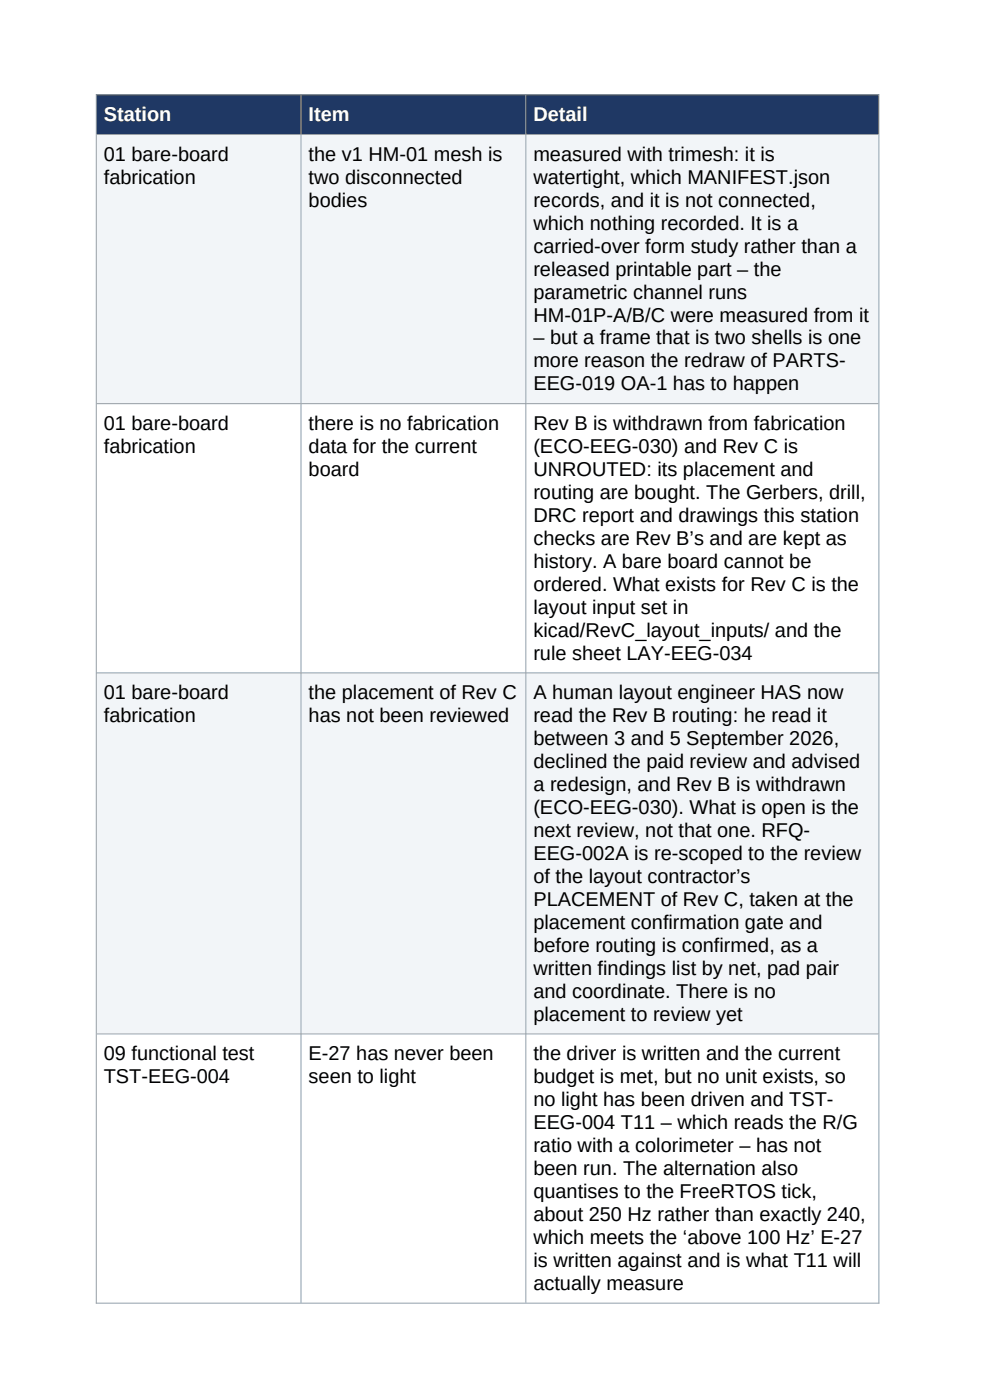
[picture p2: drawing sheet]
<svg xmlns="http://www.w3.org/2000/svg" width="210mm" height="297mm" viewBox="0 0 210 297" stroke-linecap="round" stroke-linejoin="round" font-family="sans-serif">
<defs><g id="words">
<g font-size="4.2" fill="#fff">
<text x="22" y="25.7">Station</text>
<text x="65.5" y="25.7">Item</text>
<text x="113.2" y="25.7">Detail</text>
</g>
<g font-size="4.2">
<text x="22" y="34.1">01 bare-board</text>
<text x="65.5" y="34.1">the v1 HM-01 mesh is</text>
<text x="113.2" y="34.1">measured with trimesh: it is</text>
<text x="22" y="39">fabrication</text>
<text x="65.5" y="39">two disconnected</text>
<text x="113.2" y="39">watertight, which MANIFEST.json</text>
<text x="65.5" y="43.9">bodies</text>
<text x="113.2" y="43.9">records, and it is not connected,</text>
<text x="113.2" y="48.7">which nothing recorded. It is a</text>
<text x="113.2" y="53.6">carried-over form study rather than a</text>
<text x="113.2" y="58.5">released printable part – the</text>
<text x="113.2" y="63.3">parametric channel runs</text>
<text x="113.2" y="68.2">HM-01P-A/B/C were measured from it</text>
<text x="113.2" y="73.1">– but a frame that is two shells is one</text>
<text x="113.2" y="77.9">more reason the redraw of PARTS-</text>
<text x="113.2" y="82.8">EEG-019 OA-1 has to happen</text>
<text x="22" y="91.2">01 bare-board</text>
<text x="65.5" y="91.2">there is no fabrication</text>
<text x="113.2" y="91.2">Rev B is withdrawn from fabrication</text>
<text x="22" y="96.1">fabrication</text>
<text x="65.5" y="96.1">data for the current</text>
<text x="65.5" y="101">board</text>
<text x="113.2" y="96.1">(ECO-EEG-030) and Rev C is</text>
<text x="113.2" y="101">UNROUTED: its placement and</text>
<text x="113.2" y="105.9">routing are bought. The Gerbers, drill,</text>
<text x="113.2" y="110.7">DRC report and drawings this station</text>
<text x="113.2" y="115.6">checks are Rev B’s and are kept as</text>
<text x="113.2" y="120.5">history. A bare board cannot be</text>
<text x="113.2" y="125.3">ordered. What exists for Rev C is the</text>
<text x="113.2" y="130.2">layout input set in</text>
<text x="113.2" y="135.1">kicad/RevC_layout_inputs/ and the</text>
<text x="113.2" y="139.9">rule sheet LAY-EEG-034</text>
<text x="22" y="148.4">01 bare-board</text>
<text x="65.5" y="148.4">the placement of Rev C</text>
<text x="113.2" y="148.4">A human layout engineer HAS now</text>
<text x="22" y="153.2">fabrication</text>
<text x="65.5" y="153.2">has not been reviewed</text>
<text x="113.2" y="153.2">read the Rev B routing: he read it</text>
<text x="113.2" y="158.1">between 3 and 5 September 2026,</text>
<text x="113.2" y="163">declined the paid review and advised</text>
<text x="113.2" y="167.8">a redesign, and Rev B is withdrawn</text>
<text x="113.2" y="172.7">(ECO-EEG-030). What is open is the</text>
<text x="113.2" y="177.6">next review, not that one. RFQ-</text>
<text x="113.2" y="182.4">EEG-002A is re-scoped to the review</text>
<text x="113.2" y="187.3">of the layout contractor’s</text>
<text x="113.2" y="192.2">PLACEMENT of Rev C, taken at the</text>
<text x="113.2" y="197">placement confirmation gate and</text>
<text x="113.2" y="201.9">before routing is confirmed, as a</text>
<text x="113.2" y="206.8">written findings list by net, pad pair</text>
<text x="113.2" y="211.6">and coordinate. There is no</text>
<text x="113.2" y="216.5">placement to review yet</text>
<text x="22" y="224.9">09 functional test</text>
<text x="65.5" y="224.9">E-27 has never been</text>
<text x="113.2" y="224.9">the driver is written and the current</text>
<text x="22" y="229.8">TST-EEG-004</text>
<text x="65.5" y="229.8">seen to light</text>
<text x="113.2" y="229.8">budget is met, but no unit exists, so</text>
<text x="113.2" y="234.7">no light has been driven and TST-</text>
<text x="113.2" y="239.6">EEG-004 T11 – which reads the R/G</text>
<text x="113.2" y="244.4">ratio with a colorimeter – has not</text>
<text x="113.2" y="249.3">been run. The alternation also</text>
<text x="113.2" y="254.2">quantises to the FreeRTOS tick,</text>
<text x="113.2" y="259">about 250 Hz rather than exactly 240,</text>
<text x="113.2" y="263.9">which meets the ‘above 100 Hz’ E-27</text>
<text x="113.2" y="268.8">is written against and is what T11 will</text>
<text x="113.2" y="273.6">actually measure</text>
</g>
</g></defs>
<g fill="#1f3864">
<path d="M20.4 20h43.4v8.4h-43.4z" fill-rule="evenodd"/>
<path d="M63.9 20h47.6v8.4h-47.6z" fill-rule="evenodd"/>
<path d="M111.5 20h74.9v8.4h-74.9z" fill-rule="evenodd"/>
</g>
<g fill="#f2f5f8">
<path d="M20.4 28.4h43.4v57.1h-43.4z" fill-rule="evenodd"/>
<path d="M63.9 28.4h47.6v57.1h-47.6z" fill-rule="evenodd"/>
<path d="M111.5 28.4h74.9v57.1h-74.9z" fill-rule="evenodd"/>
<path d="M20.4 142.7h43.4v76.5h-43.4z" fill-rule="evenodd"/>
<path d="M63.9 142.7h47.6v76.5h-47.6z" fill-rule="evenodd"/>
<path d="M111.5 142.7h74.9v76.5h-74.9z" fill-rule="evenodd"/>
</g>
<g fill="#1f3864">
<path d="M20.4 20h43.4v8.4h-43.4z" fill-rule="evenodd"/>
<path d="M63.9 20h47.6v8.4h-47.6z" fill-rule="evenodd"/>
<path d="M111.5 20h74.9v8.4h-74.9z" fill-rule="evenodd"/>
</g>
<g fill="#f2f5f8">
<path d="M20.4 28.4h43.4v57.1h-43.4z" fill-rule="evenodd"/>
<path d="M63.9 28.4h47.6v57.1h-47.6z" fill-rule="evenodd"/>
<path d="M111.5 28.4h74.9v57.1h-74.9z" fill-rule="evenodd"/>
<path d="M20.4 142.7h43.4v76.5h-43.4z" fill-rule="evenodd"/>
<path d="M63.9 142.7h47.6v76.5h-47.6z" fill-rule="evenodd"/>
<path d="M111.5 142.7h74.9v76.5h-74.9z" fill-rule="evenodd"/>
</g>
<path d="M20.3 20.1h166.2M20.4 20v256.5M20.5 28.5h165.9M63.9 20.2v256.2M111.5 20.2v256.2M186.4 20v256.5M20.5 85.6h165.9M20.5 142.8h165.9M20.5 219.3h165.9M20.3 276.5h166.2" fill="none" stroke="#8fa0ad" stroke-width=".21"/>
<use href="#words"/>
</svg>
